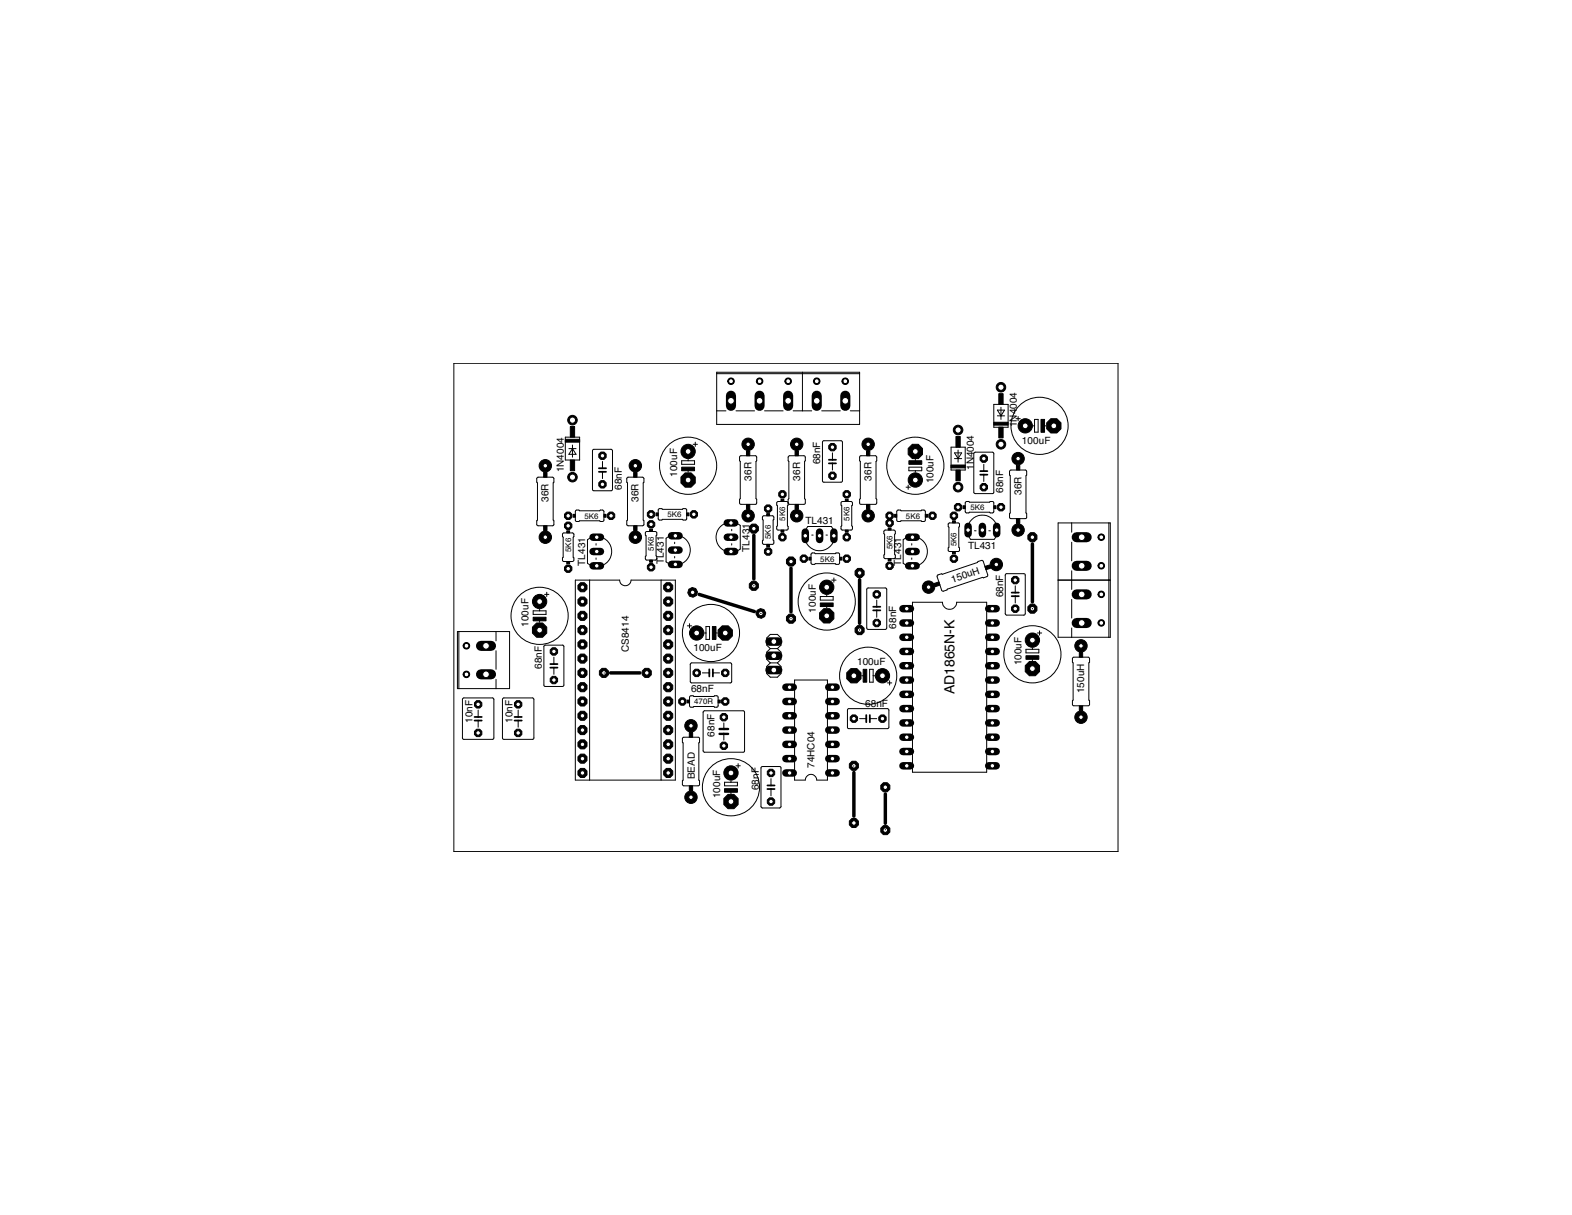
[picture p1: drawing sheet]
<svg xmlns="http://www.w3.org/2000/svg" width="279mm" height="216mm" viewBox="0 0 279 216" stroke-linecap="round" stroke-linejoin="round" font-family="sans-serif">
<defs><g id="words">
<text font-size="2.5" x="169.7" y="123.4" transform="rotate(-90 169.7 123.4)">AD1865N-K</text>
<g font-size="1.8">
<text x="180.7" y="75.9" transform="rotate(-90 180.7 75.9)">1N4004</text>
<text x="100.2" y="83.9" transform="rotate(-90 100.2 83.9)">1N4004</text>
<text x="145.8" y="82.5" transform="rotate(-90 145.8 82.5)">68nF</text>
<text x="173.1" y="83.5" transform="rotate(-90 173.1 83.5)">1N4004</text>
<text x="181.6" y="78.9">100uF</text>
<text x="97.5" y="89.2" transform="rotate(-90 97.5 89.2)">36R</text>
<text x="110.5" y="87.1" transform="rotate(-90 110.5 87.1)">68nF</text>
<text x="113.5" y="89.2" transform="rotate(-90 113.5 89.2)">36R</text>
<text x="120.4" y="84.7" transform="rotate(-90 120.4 84.7)">100uF</text>
<text x="133.6" y="85.4" transform="rotate(-90 133.6 85.4)">36R</text>
<text x="142.2" y="85.4" transform="rotate(-90 142.2 85.4)">36R</text>
<text x="154.9" y="85.4" transform="rotate(-90 154.9 85.4)">36R</text>
<text x="165.9" y="85.9" transform="rotate(-90 165.9 85.9)">100uF</text>
<text x="178.3" y="87.6" transform="rotate(-90 178.3 87.6)">68nF</text>
<text x="181.5" y="87.9" transform="rotate(-90 181.5 87.9)">36R</text>
<text x="143.2" y="93.2">TL431</text>
<text x="104" y="100.5" transform="rotate(-90 104 100.5)">TL431</text>
<text x="118" y="100.2" transform="rotate(-90 118 100.2)">TL431</text>
<text x="133.2" y="98" transform="rotate(-90 133.2 98)">TL431</text>
<text x="160.1" y="100.5" transform="rotate(-90 160.1 100.5)">TL431</text>
<text x="172.1" y="97.5">TL431</text>
<text x="169.3" y="103.5" transform="rotate(-18 169.3 103.5)">150uH</text>
<text x="178.3" y="106.1" transform="rotate(-90 178.3 106.1)">68nF</text>
<text x="94" y="111.4" transform="rotate(-90 94 111.4)">100uF</text>
<text x="145" y="108.8" transform="rotate(-90 145 108.8)">100uF</text>
<text x="159.3" y="111.7" transform="rotate(-90 159.3 111.7)">68nF</text>
<text x="96.3" y="118.8" transform="rotate(-90 96.3 118.8)">68nF</text>
<text x="111.8" y="115.8" transform="rotate(-90 111.8 115.8)">CS8414</text>
<text x="123.3" y="115.7">100uF</text>
<text x="152.3" y="118.1">100uF</text>
<text x="181.5" y="118.2" transform="rotate(-90 181.5 118.2)">100uF</text>
<text x="122.8" y="123">68nF</text>
<text x="153.8" y="125.5">68nF</text>
<text x="192.7" y="123.2" transform="rotate(-90 192.7 123.2)">150uH</text>
<text x="84" y="128.5" transform="rotate(-90 84 128.5)">10nF</text>
<text x="91.1" y="128.5" transform="rotate(-90 91.1 128.5)">10nF</text>
<text x="127" y="130.9" transform="rotate(-90 127 130.9)">68nF</text>
<text x="144.8" y="136.5" transform="rotate(-90 144.8 136.5)">74HC04</text>
<text x="123.5" y="138.5" transform="rotate(-90 123.5 138.5)">BEAD</text>
<text x="128" y="141.8" transform="rotate(-90 128 141.8)">100uF</text>
<text x="134.9" y="140.4" transform="rotate(-90 134.9 140.4)">68nF</text>
</g>
<g font-size="1.4">
<text x="103.9" y="92.2">5K6</text>
<text x="118.6" y="91.9">5K6</text>
<text x="137" y="95.8" transform="rotate(-90 137 95.8)">5K6</text>
<text x="139.6" y="92.5" transform="rotate(-90 139.6 92.5)">5K6</text>
<text x="151" y="92.5" transform="rotate(-90 151 92.5)">5K6</text>
<text x="161" y="92.2">5K6</text>
<text x="172.5" y="90.6">5K6</text>
<text x="101.5" y="98.1" transform="rotate(-90 101.5 98.1)">5K6</text>
<text x="116.2" y="97.9" transform="rotate(-90 116.2 97.9)">5K6</text>
<text x="145.8" y="99.8">5K6</text>
<text x="158.6" y="97.6" transform="rotate(-90 158.6 97.6)">5K6</text>
<text x="170" y="97.1" transform="rotate(-90 170 97.1)">5K6</text>
<text x="123.4" y="125.2">470R</text>
</g>
</g></defs>
<path d="M160.5 108.2h1.3z" fill="#000" stroke="#000" stroke-width="1.3"/>
<circle cx="161.2" cy="108.2" r=".4" fill="#fff" stroke="#000" stroke-width=".18"/>
<path d="M160.5 110.7h1.3z" fill="#000" stroke="#000" stroke-width="1.3"/>
<circle cx="161.2" cy="110.7" r=".4" fill="#fff" stroke="#000" stroke-width=".18"/>
<path d="M160.5 113.2h1.3z" fill="#000" stroke="#000" stroke-width="1.3"/>
<circle cx="161.2" cy="113.2" r=".4" fill="#fff" stroke="#000" stroke-width=".18"/>
<path d="M160.5 115.8h1.3z" fill="#000" stroke="#000" stroke-width="1.3"/>
<circle cx="161.2" cy="115.8" r=".4" fill="#fff" stroke="#000" stroke-width=".18"/>
<path d="M160.5 118.3h1.3z" fill="#000" stroke="#000" stroke-width="1.3"/>
<circle cx="161.2" cy="118.3" r=".4" fill="#fff" stroke="#000" stroke-width=".18"/>
<path d="M160.5 120.8h1.3z" fill="#000" stroke="#000" stroke-width="1.3"/>
<circle cx="161.2" cy="120.8" r=".4" fill="#fff" stroke="#000" stroke-width=".18"/>
<path d="M160.5 123.4h1.3z" fill="#000" stroke="#000" stroke-width="1.3"/>
<circle cx="161.2" cy="123.4" r=".4" fill="#fff" stroke="#000" stroke-width=".18"/>
<path d="M160.5 125.9h1.3z" fill="#000" stroke="#000" stroke-width="1.3"/>
<circle cx="161.2" cy="125.9" r=".4" fill="#fff" stroke="#000" stroke-width=".18"/>
<path d="M160.5 128.5h1.3z" fill="#000" stroke="#000" stroke-width="1.3"/>
<circle cx="161.2" cy="128.5" r=".4" fill="#fff" stroke="#000" stroke-width=".18"/>
<path d="M160.5 131h1.3z" fill="#000" stroke="#000" stroke-width="1.3"/>
<circle cx="161.2" cy="131" r=".4" fill="#fff" stroke="#000" stroke-width=".18"/>
<path d="M160.5 133.5h1.3z" fill="#000" stroke="#000" stroke-width="1.3"/>
<circle cx="161.2" cy="133.5" r=".4" fill="#fff" stroke="#000" stroke-width=".18"/>
<path d="M160.5 136.1h1.3z" fill="#000" stroke="#000" stroke-width="1.3"/>
<circle cx="161.2" cy="136.1" r=".4" fill="#fff" stroke="#000" stroke-width=".18"/>
<path d="M175.7 136.1h1.4z" fill="#000" stroke="#000" stroke-width="1.3"/>
<circle cx="176.4" cy="136.1" r=".4" fill="#fff" stroke="#000" stroke-width=".18"/>
<path d="M175.7 133.5h1.4z" fill="#000" stroke="#000" stroke-width="1.3"/>
<circle cx="176.4" cy="133.5" r=".4" fill="#fff" stroke="#000" stroke-width=".18"/>
<path d="M175.7 131h1.4z" fill="#000" stroke="#000" stroke-width="1.3"/>
<circle cx="176.4" cy="131" r=".4" fill="#fff" stroke="#000" stroke-width=".18"/>
<path d="M175.7 128.5h1.4z" fill="#000" stroke="#000" stroke-width="1.3"/>
<circle cx="176.4" cy="128.5" r=".4" fill="#fff" stroke="#000" stroke-width=".18"/>
<path d="M175.7 125.9h1.4z" fill="#000" stroke="#000" stroke-width="1.3"/>
<circle cx="176.4" cy="125.9" r=".4" fill="#fff" stroke="#000" stroke-width=".18"/>
<path d="M175.7 123.4h1.4z" fill="#000" stroke="#000" stroke-width="1.3"/>
<circle cx="176.4" cy="123.4" r=".4" fill="#fff" stroke="#000" stroke-width=".18"/>
<path d="M175.7 120.8h1.4z" fill="#000" stroke="#000" stroke-width="1.3"/>
<circle cx="176.4" cy="120.8" r=".4" fill="#fff" stroke="#000" stroke-width=".18"/>
<path d="M175.7 118.3h1.4z" fill="#000" stroke="#000" stroke-width="1.3"/>
<circle cx="176.4" cy="118.3" r=".4" fill="#fff" stroke="#000" stroke-width=".18"/>
<path d="M175.7 115.8h1.4z" fill="#000" stroke="#000" stroke-width="1.3"/>
<circle cx="176.4" cy="115.8" r=".4" fill="#fff" stroke="#000" stroke-width=".18"/>
<path d="M175.7 113.2h1.4z" fill="#000" stroke="#000" stroke-width="1.3"/>
<circle cx="176.4" cy="113.2" r=".4" fill="#fff" stroke="#000" stroke-width=".18"/>
<path d="M175.7 110.7h1.4z" fill="#000" stroke="#000" stroke-width="1.3"/>
<circle cx="176.4" cy="110.7" r=".4" fill="#fff" stroke="#000" stroke-width=".18"/>
<path d="M175.7 108.2h1.4z" fill="#000" stroke="#000" stroke-width="1.3"/>
<circle cx="176.4" cy="108.2" r=".4" fill="#fff" stroke="#000" stroke-width=".18"/>
<circle cx="103.5" cy="104.4" r=".87" fill="#000" stroke="#000" stroke-width=".18"/>
<circle cx="103.5" cy="104.4" r=".4" fill="#fff" stroke="#000" stroke-width=".18"/>
<circle cx="103.5" cy="106.9" r=".87" fill="#000" stroke="#000" stroke-width=".18"/>
<circle cx="103.5" cy="106.9" r=".4" fill="#fff" stroke="#000" stroke-width=".18"/>
<circle cx="103.5" cy="114.5" r=".87" fill="#000" stroke="#000" stroke-width=".18"/>
<circle cx="103.5" cy="114.5" r=".4" fill="#fff" stroke="#000" stroke-width=".18"/>
<circle cx="103.5" cy="117" r=".87" fill="#000" stroke="#000" stroke-width=".18"/>
<circle cx="103.5" cy="117" r=".4" fill="#fff" stroke="#000" stroke-width=".18"/>
<circle cx="103.5" cy="109.4" r=".87" fill="#000" stroke="#000" stroke-width=".18"/>
<circle cx="103.5" cy="109.4" r=".4" fill="#fff" stroke="#000" stroke-width=".18"/>
<circle cx="103.5" cy="112" r=".87" fill="#000" stroke="#000" stroke-width=".18"/>
<circle cx="103.5" cy="112" r=".4" fill="#fff" stroke="#000" stroke-width=".18"/>
<circle cx="103.5" cy="119.6" r=".87" fill="#000" stroke="#000" stroke-width=".18"/>
<circle cx="103.5" cy="119.6" r=".4" fill="#fff" stroke="#000" stroke-width=".18"/>
<circle cx="103.5" cy="122.1" r=".87" fill="#000" stroke="#000" stroke-width=".18"/>
<circle cx="103.5" cy="122.1" r=".4" fill="#fff" stroke="#000" stroke-width=".18"/>
<circle cx="103.5" cy="124.7" r=".87" fill="#000" stroke="#000" stroke-width=".18"/>
<circle cx="103.5" cy="124.7" r=".4" fill="#fff" stroke="#000" stroke-width=".18"/>
<circle cx="103.5" cy="127.2" r=".87" fill="#000" stroke="#000" stroke-width=".18"/>
<circle cx="103.5" cy="127.2" r=".4" fill="#fff" stroke="#000" stroke-width=".18"/>
<circle cx="103.5" cy="129.7" r=".87" fill="#000" stroke="#000" stroke-width=".18"/>
<circle cx="103.5" cy="129.7" r=".4" fill="#fff" stroke="#000" stroke-width=".18"/>
<circle cx="103.5" cy="132.3" r=".87" fill="#000" stroke="#000" stroke-width=".18"/>
<circle cx="103.5" cy="132.3" r=".4" fill="#fff" stroke="#000" stroke-width=".18"/>
<circle cx="103.5" cy="134.8" r=".87" fill="#000" stroke="#000" stroke-width=".18"/>
<circle cx="103.5" cy="134.8" r=".4" fill="#fff" stroke="#000" stroke-width=".18"/>
<circle cx="103.5" cy="137.4" r=".87" fill="#000" stroke="#000" stroke-width=".18"/>
<circle cx="103.5" cy="137.4" r=".4" fill="#fff" stroke="#000" stroke-width=".18"/>
<circle cx="118.8" cy="137.4" r=".87" fill="#000" stroke="#000" stroke-width=".18"/>
<circle cx="118.8" cy="137.4" r=".4" fill="#fff" stroke="#000" stroke-width=".18"/>
<circle cx="118.8" cy="134.8" r=".87" fill="#000" stroke="#000" stroke-width=".18"/>
<circle cx="118.8" cy="134.8" r=".4" fill="#fff" stroke="#000" stroke-width=".18"/>
<circle cx="118.8" cy="132.3" r=".87" fill="#000" stroke="#000" stroke-width=".18"/>
<circle cx="118.8" cy="132.3" r=".4" fill="#fff" stroke="#000" stroke-width=".18"/>
<circle cx="118.8" cy="129.7" r=".87" fill="#000" stroke="#000" stroke-width=".18"/>
<circle cx="118.8" cy="129.7" r=".4" fill="#fff" stroke="#000" stroke-width=".18"/>
<circle cx="118.8" cy="127.2" r=".87" fill="#000" stroke="#000" stroke-width=".18"/>
<circle cx="118.8" cy="127.2" r=".4" fill="#fff" stroke="#000" stroke-width=".18"/>
<circle cx="118.8" cy="124.7" r=".87" fill="#000" stroke="#000" stroke-width=".18"/>
<circle cx="118.8" cy="124.7" r=".4" fill="#fff" stroke="#000" stroke-width=".18"/>
<circle cx="118.8" cy="122.1" r=".87" fill="#000" stroke="#000" stroke-width=".18"/>
<circle cx="118.8" cy="122.1" r=".4" fill="#fff" stroke="#000" stroke-width=".18"/>
<circle cx="118.8" cy="119.6" r=".87" fill="#000" stroke="#000" stroke-width=".18"/>
<circle cx="118.8" cy="119.6" r=".4" fill="#fff" stroke="#000" stroke-width=".18"/>
<circle cx="118.8" cy="117" r=".87" fill="#000" stroke="#000" stroke-width=".18"/>
<circle cx="118.8" cy="117" r=".4" fill="#fff" stroke="#000" stroke-width=".18"/>
<circle cx="118.8" cy="114.5" r=".87" fill="#000" stroke="#000" stroke-width=".18"/>
<circle cx="118.8" cy="114.5" r=".4" fill="#fff" stroke="#000" stroke-width=".18"/>
<circle cx="118.8" cy="112" r=".87" fill="#000" stroke="#000" stroke-width=".18"/>
<circle cx="118.8" cy="112" r=".4" fill="#fff" stroke="#000" stroke-width=".18"/>
<circle cx="118.8" cy="109.4" r=".87" fill="#000" stroke="#000" stroke-width=".18"/>
<circle cx="118.8" cy="109.4" r=".4" fill="#fff" stroke="#000" stroke-width=".18"/>
<circle cx="118.8" cy="106.9" r=".87" fill="#000" stroke="#000" stroke-width=".18"/>
<circle cx="118.8" cy="106.9" r=".4" fill="#fff" stroke="#000" stroke-width=".18"/>
<circle cx="118.8" cy="104.4" r=".87" fill="#000" stroke="#000" stroke-width=".18"/>
<circle cx="118.8" cy="104.4" r=".4" fill="#fff" stroke="#000" stroke-width=".18"/>
<path d="M147.3 137.4h1.3z" fill="#000" stroke="#000" stroke-width="1.3"/>
<circle cx="148" cy="137.4" r=".4" fill="#fff" stroke="#000" stroke-width=".18"/>
<path d="M147.3 134.8h1.3z" fill="#000" stroke="#000" stroke-width="1.3"/>
<circle cx="148" cy="134.8" r=".4" fill="#fff" stroke="#000" stroke-width=".18"/>
<path d="M147.3 122.1h1.3z" fill="#000" stroke="#000" stroke-width="1.3"/>
<circle cx="148" cy="122.1" r=".4" fill="#fff" stroke="#000" stroke-width=".18"/>
<path d="M139.7 122.1h1.3z" fill="#000" stroke="#000" stroke-width="1.3"/>
<circle cx="140.3" cy="122.1" r=".4" fill="#fff" stroke="#000" stroke-width=".18"/>
<path d="M147.3 132.3h1.3z" fill="#000" stroke="#000" stroke-width="1.3"/>
<circle cx="148" cy="132.3" r=".4" fill="#fff" stroke="#000" stroke-width=".18"/>
<path d="M147.3 129.7h1.3z" fill="#000" stroke="#000" stroke-width="1.3"/>
<circle cx="148" cy="129.7" r=".4" fill="#fff" stroke="#000" stroke-width=".18"/>
<path d="M147.3 124.7h1.3z" fill="#000" stroke="#000" stroke-width="1.3"/>
<circle cx="148" cy="124.7" r=".4" fill="#fff" stroke="#000" stroke-width=".18"/>
<path d="M147.3 127.2h1.3z" fill="#000" stroke="#000" stroke-width="1.3"/>
<circle cx="148" cy="127.2" r=".4" fill="#fff" stroke="#000" stroke-width=".18"/>
<path d="M139.7 124.7h1.3z" fill="#000" stroke="#000" stroke-width="1.3"/>
<circle cx="140.3" cy="124.7" r=".4" fill="#fff" stroke="#000" stroke-width=".18"/>
<path d="M139.7 127.2h1.3z" fill="#000" stroke="#000" stroke-width="1.3"/>
<circle cx="140.3" cy="127.2" r=".4" fill="#fff" stroke="#000" stroke-width=".18"/>
<path d="M139.7 129.7h1.3z" fill="#000" stroke="#000" stroke-width="1.3"/>
<circle cx="140.3" cy="129.7" r=".4" fill="#fff" stroke="#000" stroke-width=".18"/>
<path d="M139.7 132.3h1.3z" fill="#000" stroke="#000" stroke-width="1.3"/>
<circle cx="140.3" cy="132.3" r=".4" fill="#fff" stroke="#000" stroke-width=".18"/>
<path d="M139.7 134.8h1.3z" fill="#000" stroke="#000" stroke-width="1.3"/>
<circle cx="140.3" cy="134.8" r=".4" fill="#fff" stroke="#000" stroke-width=".18"/>
<path d="M139.7 137.4h1.3z" fill="#000" stroke="#000" stroke-width="1.3"/>
<circle cx="140.3" cy="137.4" r=".4" fill="#fff" stroke="#000" stroke-width=".18"/>
<circle cx="151.8" cy="146.2" r=".87" fill="#000" stroke="#000" stroke-width=".18"/>
<circle cx="151.8" cy="146.2" r=".4" fill="#fff" stroke="#000" stroke-width=".18"/>
<circle cx="151.8" cy="136.1" r=".87" fill="#000" stroke="#000" stroke-width=".18"/>
<circle cx="151.8" cy="136.1" r=".4" fill="#fff" stroke="#000" stroke-width=".18"/>
<circle cx="157.4" cy="139.9" r=".87" fill="#000" stroke="#000" stroke-width=".18"/>
<circle cx="157.4" cy="139.9" r=".4" fill="#fff" stroke="#000" stroke-width=".18"/>
<circle cx="157.4" cy="147.5" r=".87" fill="#000" stroke="#000" stroke-width=".18"/>
<circle cx="157.4" cy="147.5" r=".4" fill="#fff" stroke="#000" stroke-width=".18"/>
<path d="M136.8 114h1.5z" fill="#000" stroke="#000" stroke-width="1.5"/>
<circle cx="137.5" cy="114" r=".51" fill="#fff" stroke="#000" stroke-width=".18"/>
<path d="M136.8 116.5h1.5z" fill="#000" stroke="#000" stroke-width="1.5"/>
<circle cx="137.5" cy="116.5" r=".51" fill="#fff" stroke="#000" stroke-width=".18"/>
<path d="M136.8 119.1h1.5z" fill="#000" stroke="#000" stroke-width="1.5"/>
<circle cx="137.5" cy="119.1" r=".51" fill="#fff" stroke="#000" stroke-width=".18"/>
<circle cx="98.4" cy="115.8" r=".71" fill="#000" stroke="#000" stroke-width=".18"/>
<circle cx="98.4" cy="115.8" r=".4" fill="#fff" stroke="#000" stroke-width=".18"/>
<circle cx="98.4" cy="120.8" r=".71" fill="#000" stroke="#000" stroke-width=".18"/>
<circle cx="98.4" cy="120.8" r=".4" fill="#fff" stroke="#000" stroke-width=".18"/>
<circle cx="95.9" cy="106.9" r="1.27" fill="#000" stroke="#000" stroke-width=".18"/>
<circle cx="95.9" cy="106.9" r=".51" fill="#fff" stroke="#000" stroke-width=".18"/>
<circle cx="95.9" cy="112" r="1.38" fill="#000" stroke="#000" stroke-width=".18"/>
<circle cx="95.9" cy="112" r=".51" fill="#fff" stroke="#000" stroke-width=".18"/>
<circle cx="128.9" cy="124.7" r=".71" fill="#000" stroke="#000" stroke-width=".18"/>
<circle cx="128.9" cy="124.7" r=".4" fill="#fff" stroke="#000" stroke-width=".18"/>
<circle cx="121.3" cy="124.7" r=".71" fill="#000" stroke="#000" stroke-width=".18"/>
<circle cx="121.3" cy="124.7" r=".4" fill="#fff" stroke="#000" stroke-width=".18"/>
<circle cx="128.7" cy="127.4" r=".71" fill="#000" stroke="#000" stroke-width=".18"/>
<circle cx="128.7" cy="127.4" r=".4" fill="#fff" stroke="#000" stroke-width=".18"/>
<circle cx="128.7" cy="132.5" r=".71" fill="#000" stroke="#000" stroke-width=".18"/>
<circle cx="128.7" cy="132.5" r=".4" fill="#fff" stroke="#000" stroke-width=".18"/>
<circle cx="123.8" cy="119.6" r=".71" fill="#000" stroke="#000" stroke-width=".18"/>
<circle cx="123.8" cy="119.6" r=".4" fill="#fff" stroke="#000" stroke-width=".18"/>
<circle cx="128.9" cy="119.6" r=".71" fill="#000" stroke="#000" stroke-width=".18"/>
<circle cx="128.9" cy="119.6" r=".4" fill="#fff" stroke="#000" stroke-width=".18"/>
<circle cx="123.8" cy="112.5" r="1.27" fill="#000" stroke="#000" stroke-width=".18"/>
<circle cx="123.8" cy="112.5" r=".51" fill="#fff" stroke="#000" stroke-width=".18"/>
<circle cx="128.9" cy="112.5" r="1.38" fill="#000" stroke="#000" stroke-width=".18"/>
<circle cx="128.9" cy="112.5" r=".51" fill="#fff" stroke="#000" stroke-width=".18"/>
<circle cx="123.1" cy="105.3" r=".87" fill="#000" stroke="#000" stroke-width=".18"/>
<circle cx="123.1" cy="105.3" r=".4" fill="#fff" stroke="#000" stroke-width=".18"/>
<circle cx="135.2" cy="109" r=".87" fill="#000" stroke="#000" stroke-width=".18"/>
<circle cx="135.2" cy="109" r=".4" fill="#fff" stroke="#000" stroke-width=".18"/>
<circle cx="146.9" cy="104.4" r="1.27" fill="#000" stroke="#000" stroke-width=".18"/>
<circle cx="146.9" cy="104.4" r=".51" fill="#fff" stroke="#000" stroke-width=".18"/>
<circle cx="146.9" cy="109.4" r="1.38" fill="#000" stroke="#000" stroke-width=".18"/>
<circle cx="146.9" cy="109.4" r=".51" fill="#fff" stroke="#000" stroke-width=".18"/>
<circle cx="183.5" cy="113.7" r="1.27" fill="#000" stroke="#000" stroke-width=".18"/>
<circle cx="183.5" cy="113.7" r=".51" fill="#fff" stroke="#000" stroke-width=".18"/>
<circle cx="183.5" cy="118.8" r="1.38" fill="#000" stroke="#000" stroke-width=".18"/>
<circle cx="183.5" cy="118.8" r=".51" fill="#fff" stroke="#000" stroke-width=".18"/>
<circle cx="155.8" cy="110.7" r=".71" fill="#000" stroke="#000" stroke-width=".18"/>
<circle cx="155.8" cy="110.7" r=".4" fill="#fff" stroke="#000" stroke-width=".18"/>
<circle cx="155.8" cy="105.6" r=".71" fill="#000" stroke="#000" stroke-width=".18"/>
<circle cx="155.8" cy="105.6" r=".4" fill="#fff" stroke="#000" stroke-width=".18"/>
<circle cx="180.4" cy="103.1" r=".71" fill="#000" stroke="#000" stroke-width=".18"/>
<circle cx="180.4" cy="103.1" r=".4" fill="#fff" stroke="#000" stroke-width=".18"/>
<circle cx="180.4" cy="108.2" r=".71" fill="#000" stroke="#000" stroke-width=".18"/>
<circle cx="180.4" cy="108.2" r=".4" fill="#fff" stroke="#000" stroke-width=".18"/>
<circle cx="129.9" cy="137.4" r="1.27" fill="#000" stroke="#000" stroke-width=".18"/>
<circle cx="129.9" cy="137.4" r=".51" fill="#fff" stroke="#000" stroke-width=".18"/>
<circle cx="129.9" cy="142.4" r="1.38" fill="#000" stroke="#000" stroke-width=".18"/>
<circle cx="129.9" cy="142.4" r=".51" fill="#fff" stroke="#000" stroke-width=".18"/>
<circle cx="137" cy="137.4" r=".71" fill="#000" stroke="#000" stroke-width=".18"/>
<circle cx="137" cy="137.4" r=".4" fill="#fff" stroke="#000" stroke-width=".18"/>
<circle cx="137" cy="142.4" r=".71" fill="#000" stroke="#000" stroke-width=".18"/>
<circle cx="137" cy="142.4" r=".4" fill="#fff" stroke="#000" stroke-width=".18"/>
<circle cx="156.8" cy="120.1" r="1.27" fill="#000" stroke="#000" stroke-width=".18"/>
<circle cx="156.8" cy="120.1" r=".51" fill="#fff" stroke="#000" stroke-width=".18"/>
<circle cx="151.8" cy="120.1" r="1.38" fill="#000" stroke="#000" stroke-width=".18"/>
<circle cx="151.8" cy="120.1" r=".51" fill="#fff" stroke="#000" stroke-width=".18"/>
<circle cx="156.8" cy="127.7" r=".71" fill="#000" stroke="#000" stroke-width=".18"/>
<circle cx="156.8" cy="127.7" r=".4" fill="#fff" stroke="#000" stroke-width=".18"/>
<circle cx="151.8" cy="127.7" r=".71" fill="#000" stroke="#000" stroke-width=".18"/>
<circle cx="151.8" cy="127.7" r=".4" fill="#fff" stroke="#000" stroke-width=".18"/>
<path d="M191.4 95.5h1.7z" fill="#000" stroke="#000" stroke-width="1.8"/>
<circle cx="192.3" cy="95.5" r=".59" fill="#fff" stroke="#000" stroke-width=".18"/>
<path d="M191.4 100.5h1.7z" fill="#000" stroke="#000" stroke-width="1.8"/>
<circle cx="192.3" cy="100.5" r=".59" fill="#fff" stroke="#000" stroke-width=".18"/>
<path d="M191.4 105.6h1.7z" fill="#000" stroke="#000" stroke-width="1.8"/>
<circle cx="192.3" cy="105.6" r=".59" fill="#fff" stroke="#000" stroke-width=".18"/>
<path d="M191.4 110.7h1.7z" fill="#000" stroke="#000" stroke-width="1.8"/>
<circle cx="192.3" cy="110.7" r=".59" fill="#fff" stroke="#000" stroke-width=".18"/>
<circle cx="177.1" cy="100.3" r="1.1" fill="#000" stroke="#000" stroke-width=".18"/>
<circle cx="177.1" cy="100.3" r=".4" fill="#fff" stroke="#000" stroke-width=".18"/>
<circle cx="165" cy="104.3" r="1.1" fill="#000" stroke="#000" stroke-width=".18"/>
<circle cx="165" cy="104.3" r=".4" fill="#fff" stroke="#000" stroke-width=".18"/>
<circle cx="192.1" cy="114.8" r="1.1" fill="#000" stroke="#000" stroke-width=".18"/>
<circle cx="192.1" cy="114.8" r=".4" fill="#fff" stroke="#000" stroke-width=".18"/>
<circle cx="192.1" cy="127.4" r="1.1" fill="#000" stroke="#000" stroke-width=".18"/>
<circle cx="192.1" cy="127.4" r=".4" fill="#fff" stroke="#000" stroke-width=".18"/>
<circle cx="85" cy="125.2" r=".71" fill="#000" stroke="#000" stroke-width=".18"/>
<circle cx="85" cy="125.2" r=".4" fill="#fff" stroke="#000" stroke-width=".18"/>
<circle cx="85" cy="130.2" r=".71" fill="#000" stroke="#000" stroke-width=".18"/>
<circle cx="85" cy="130.2" r=".4" fill="#fff" stroke="#000" stroke-width=".18"/>
<circle cx="92.1" cy="125.2" r=".71" fill="#000" stroke="#000" stroke-width=".18"/>
<circle cx="92.1" cy="125.2" r=".4" fill="#fff" stroke="#000" stroke-width=".18"/>
<circle cx="92.1" cy="130.2" r=".71" fill="#000" stroke="#000" stroke-width=".18"/>
<circle cx="92.1" cy="130.2" r=".4" fill="#fff" stroke="#000" stroke-width=".18"/>
<path d="M85.5 119.8h1.8z" fill="#000" stroke="#000" stroke-width="1.8"/>
<circle cx="86.4" cy="119.8" r=".59" fill="#fff" stroke="#000" stroke-width=".18"/>
<path d="M85.5 114.8h1.8z" fill="#000" stroke="#000" stroke-width="1.8"/>
<circle cx="86.4" cy="114.8" r=".59" fill="#fff" stroke="#000" stroke-width=".18"/>
<circle cx="122.8" cy="141.7" r="1.1" fill="#000" stroke="#000" stroke-width=".18"/>
<circle cx="122.8" cy="141.7" r=".4" fill="#fff" stroke="#000" stroke-width=".18"/>
<circle cx="122.8" cy="129" r="1.1" fill="#000" stroke="#000" stroke-width=".18"/>
<circle cx="122.8" cy="129" r=".4" fill="#fff" stroke="#000" stroke-width=".18"/>
<circle cx="140.6" cy="99.8" r=".87" fill="#000" stroke="#000" stroke-width=".18"/>
<circle cx="140.6" cy="99.8" r=".4" fill="#fff" stroke="#000" stroke-width=".18"/>
<circle cx="140.6" cy="109.9" r=".87" fill="#000" stroke="#000" stroke-width=".18"/>
<circle cx="140.6" cy="109.9" r=".4" fill="#fff" stroke="#000" stroke-width=".18"/>
<circle cx="134" cy="93.9" r=".87" fill="#000" stroke="#000" stroke-width=".18"/>
<circle cx="134" cy="93.9" r=".4" fill="#fff" stroke="#000" stroke-width=".18"/>
<circle cx="134" cy="104.1" r=".87" fill="#000" stroke="#000" stroke-width=".18"/>
<circle cx="134" cy="104.1" r=".4" fill="#fff" stroke="#000" stroke-width=".18"/>
<circle cx="152.8" cy="101.8" r=".87" fill="#000" stroke="#000" stroke-width=".18"/>
<circle cx="152.8" cy="101.8" r=".4" fill="#fff" stroke="#000" stroke-width=".18"/>
<circle cx="152.8" cy="112" r=".87" fill="#000" stroke="#000" stroke-width=".18"/>
<circle cx="152.8" cy="112" r=".4" fill="#fff" stroke="#000" stroke-width=".18"/>
<circle cx="183.5" cy="95.5" r=".87" fill="#000" stroke="#000" stroke-width=".18"/>
<circle cx="183.5" cy="95.5" r=".4" fill="#fff" stroke="#000" stroke-width=".18"/>
<circle cx="183.5" cy="108.2" r=".87" fill="#000" stroke="#000" stroke-width=".18"/>
<circle cx="183.5" cy="108.2" r=".4" fill="#fff" stroke="#000" stroke-width=".18"/>
<circle cx="181" cy="81.5" r="1.1" fill="#000" stroke="#000" stroke-width=".18"/>
<circle cx="181" cy="81.5" r=".4" fill="#fff" stroke="#000" stroke-width=".18"/>
<circle cx="181" cy="94.2" r="1.1" fill="#000" stroke="#000" stroke-width=".18"/>
<circle cx="181" cy="94.2" r=".4" fill="#fff" stroke="#000" stroke-width=".18"/>
<circle cx="154.3" cy="79" r="1.1" fill="#000" stroke="#000" stroke-width=".18"/>
<circle cx="154.3" cy="79" r=".4" fill="#fff" stroke="#000" stroke-width=".18"/>
<circle cx="154.3" cy="91.7" r="1.1" fill="#000" stroke="#000" stroke-width=".18"/>
<circle cx="154.3" cy="91.7" r=".4" fill="#fff" stroke="#000" stroke-width=".18"/>
<circle cx="141.6" cy="79" r="1.1" fill="#000" stroke="#000" stroke-width=".18"/>
<circle cx="141.6" cy="79" r=".4" fill="#fff" stroke="#000" stroke-width=".18"/>
<circle cx="141.6" cy="91.7" r="1.1" fill="#000" stroke="#000" stroke-width=".18"/>
<circle cx="141.6" cy="91.7" r=".4" fill="#fff" stroke="#000" stroke-width=".18"/>
<circle cx="133" cy="79" r="1.1" fill="#000" stroke="#000" stroke-width=".18"/>
<circle cx="133" cy="79" r=".4" fill="#fff" stroke="#000" stroke-width=".18"/>
<circle cx="133" cy="91.7" r="1.1" fill="#000" stroke="#000" stroke-width=".18"/>
<circle cx="133" cy="91.7" r=".4" fill="#fff" stroke="#000" stroke-width=".18"/>
<circle cx="112.9" cy="82.8" r="1.1" fill="#000" stroke="#000" stroke-width=".18"/>
<circle cx="112.9" cy="82.8" r=".4" fill="#fff" stroke="#000" stroke-width=".18"/>
<circle cx="112.9" cy="95.5" r="1.1" fill="#000" stroke="#000" stroke-width=".18"/>
<circle cx="112.9" cy="95.5" r=".4" fill="#fff" stroke="#000" stroke-width=".18"/>
<circle cx="96.9" cy="82.8" r="1.1" fill="#000" stroke="#000" stroke-width=".18"/>
<circle cx="96.9" cy="82.8" r=".4" fill="#fff" stroke="#000" stroke-width=".18"/>
<circle cx="96.9" cy="95.5" r="1.1" fill="#000" stroke="#000" stroke-width=".18"/>
<circle cx="96.9" cy="95.5" r=".4" fill="#fff" stroke="#000" stroke-width=".18"/>
<path d="M105.4 95.5h1.3z" fill="#000" stroke="#000" stroke-width="1.3"/>
<circle cx="106.1" cy="95.5" r=".4" fill="#fff" stroke="#000" stroke-width=".18"/>
<path d="M105.4 100.5h1.3z" fill="#000" stroke="#000" stroke-width="1.3"/>
<circle cx="106.1" cy="100.5" r=".4" fill="#fff" stroke="#000" stroke-width=".18"/>
<path d="M105.4 98h1.3z" fill="#000" stroke="#000" stroke-width="1.3"/>
<circle cx="106.1" cy="98" r=".4" fill="#fff" stroke="#000" stroke-width=".18"/>
<circle cx="101" cy="93.4" r=".71" fill="#000" stroke="#000" stroke-width=".18"/>
<circle cx="101" cy="93.4" r=".4" fill="#fff" stroke="#000" stroke-width=".18"/>
<circle cx="101" cy="101" r=".71" fill="#000" stroke="#000" stroke-width=".18"/>
<circle cx="101" cy="101" r=".4" fill="#fff" stroke="#000" stroke-width=".18"/>
<circle cx="108.6" cy="91.7" r=".71" fill="#000" stroke="#000" stroke-width=".18"/>
<circle cx="108.6" cy="91.7" r=".4" fill="#fff" stroke="#000" stroke-width=".18"/>
<circle cx="101" cy="91.7" r=".71" fill="#000" stroke="#000" stroke-width=".18"/>
<circle cx="101" cy="91.7" r=".4" fill="#fff" stroke="#000" stroke-width=".18"/>
<path d="M119.4 95.2h1.3z" fill="#000" stroke="#000" stroke-width="1.3"/>
<circle cx="120" cy="95.2" r=".4" fill="#fff" stroke="#000" stroke-width=".18"/>
<path d="M119.4 100.3h1.3z" fill="#000" stroke="#000" stroke-width="1.3"/>
<circle cx="120" cy="100.3" r=".4" fill="#fff" stroke="#000" stroke-width=".18"/>
<path d="M119.4 97.7h1.3z" fill="#000" stroke="#000" stroke-width="1.3"/>
<circle cx="120" cy="97.7" r=".4" fill="#fff" stroke="#000" stroke-width=".18"/>
<circle cx="115.7" cy="93.2" r=".71" fill="#000" stroke="#000" stroke-width=".18"/>
<circle cx="115.7" cy="93.2" r=".4" fill="#fff" stroke="#000" stroke-width=".18"/>
<circle cx="115.7" cy="100.8" r=".71" fill="#000" stroke="#000" stroke-width=".18"/>
<circle cx="115.7" cy="100.8" r=".4" fill="#fff" stroke="#000" stroke-width=".18"/>
<circle cx="123.3" cy="91.4" r=".71" fill="#000" stroke="#000" stroke-width=".18"/>
<circle cx="123.3" cy="91.4" r=".4" fill="#fff" stroke="#000" stroke-width=".18"/>
<circle cx="115.7" cy="91.4" r=".71" fill="#000" stroke="#000" stroke-width=".18"/>
<circle cx="115.7" cy="91.4" r=".4" fill="#fff" stroke="#000" stroke-width=".18"/>
<path d="M129.3 98h1.3z" fill="#000" stroke="#000" stroke-width="1.3"/>
<circle cx="129.9" cy="98" r=".4" fill="#fff" stroke="#000" stroke-width=".18"/>
<path d="M129.3 92.9h1.3z" fill="#000" stroke="#000" stroke-width="1.3"/>
<circle cx="129.9" cy="92.9" r=".4" fill="#fff" stroke="#000" stroke-width=".18"/>
<path d="M129.3 95.5h1.3z" fill="#000" stroke="#000" stroke-width="1.3"/>
<circle cx="129.9" cy="95.5" r=".4" fill="#fff" stroke="#000" stroke-width=".18"/>
<circle cx="136.5" cy="98" r=".71" fill="#000" stroke="#000" stroke-width=".18"/>
<circle cx="136.5" cy="98" r=".4" fill="#fff" stroke="#000" stroke-width=".18"/>
<circle cx="136.5" cy="90.4" r=".71" fill="#000" stroke="#000" stroke-width=".18"/>
<circle cx="136.5" cy="90.4" r=".4" fill="#fff" stroke="#000" stroke-width=".18"/>
<circle cx="139.1" cy="87.8" r=".71" fill="#000" stroke="#000" stroke-width=".18"/>
<circle cx="139.1" cy="87.8" r=".4" fill="#fff" stroke="#000" stroke-width=".18"/>
<circle cx="139.1" cy="95.5" r=".71" fill="#000" stroke="#000" stroke-width=".18"/>
<circle cx="139.1" cy="95.5" r=".4" fill="#fff" stroke="#000" stroke-width=".18"/>
<path d="M148.2 94.6v1.3z" fill="#000" stroke="#000" stroke-width="1.3"/>
<circle cx="148.2" cy="95.2" r=".4" fill="#fff" stroke="#000" stroke-width=".18"/>
<path d="M143.1 94.6v1.3z" fill="#000" stroke="#000" stroke-width="1.3"/>
<circle cx="143.1" cy="95.2" r=".4" fill="#fff" stroke="#000" stroke-width=".18"/>
<path d="M145.7 94.6v1.3z" fill="#000" stroke="#000" stroke-width="1.3"/>
<circle cx="145.7" cy="95.2" r=".4" fill="#fff" stroke="#000" stroke-width=".18"/>
<circle cx="150.5" cy="99.3" r=".71" fill="#000" stroke="#000" stroke-width=".18"/>
<circle cx="150.5" cy="99.3" r=".4" fill="#fff" stroke="#000" stroke-width=".18"/>
<circle cx="142.9" cy="99.3" r=".71" fill="#000" stroke="#000" stroke-width=".18"/>
<circle cx="142.9" cy="99.3" r=".4" fill="#fff" stroke="#000" stroke-width=".18"/>
<circle cx="150.5" cy="87.8" r=".71" fill="#000" stroke="#000" stroke-width=".18"/>
<circle cx="150.5" cy="87.8" r=".4" fill="#fff" stroke="#000" stroke-width=".18"/>
<circle cx="150.5" cy="95.5" r=".71" fill="#000" stroke="#000" stroke-width=".18"/>
<circle cx="150.5" cy="95.5" r=".4" fill="#fff" stroke="#000" stroke-width=".18"/>
<circle cx="158.1" cy="92.9" r=".71" fill="#000" stroke="#000" stroke-width=".18"/>
<circle cx="158.1" cy="92.9" r=".4" fill="#fff" stroke="#000" stroke-width=".18"/>
<circle cx="158.1" cy="100.5" r=".71" fill="#000" stroke="#000" stroke-width=".18"/>
<circle cx="158.1" cy="100.5" r=".4" fill="#fff" stroke="#000" stroke-width=".18"/>
<circle cx="165.7" cy="91.7" r=".71" fill="#000" stroke="#000" stroke-width=".18"/>
<circle cx="165.7" cy="91.7" r=".4" fill="#fff" stroke="#000" stroke-width=".18"/>
<circle cx="158.1" cy="91.7" r=".71" fill="#000" stroke="#000" stroke-width=".18"/>
<circle cx="158.1" cy="91.7" r=".4" fill="#fff" stroke="#000" stroke-width=".18"/>
<path d="M172.1 93.5v1.3z" fill="#000" stroke="#000" stroke-width="1.3"/>
<circle cx="172.1" cy="94.2" r=".4" fill="#fff" stroke="#000" stroke-width=".18"/>
<path d="M177.1 93.5v1.3z" fill="#000" stroke="#000" stroke-width="1.3"/>
<circle cx="177.1" cy="94.2" r=".4" fill="#fff" stroke="#000" stroke-width=".18"/>
<path d="M174.6 93.5v1.3z" fill="#000" stroke="#000" stroke-width="1.3"/>
<circle cx="174.6" cy="94.2" r=".4" fill="#fff" stroke="#000" stroke-width=".18"/>
<circle cx="170.3" cy="90.1" r=".71" fill="#000" stroke="#000" stroke-width=".18"/>
<circle cx="170.3" cy="90.1" r=".4" fill="#fff" stroke="#000" stroke-width=".18"/>
<circle cx="177.9" cy="90.1" r=".71" fill="#000" stroke="#000" stroke-width=".18"/>
<circle cx="177.9" cy="90.1" r=".4" fill="#fff" stroke="#000" stroke-width=".18"/>
<circle cx="169.5" cy="99.3" r=".71" fill="#000" stroke="#000" stroke-width=".18"/>
<circle cx="169.5" cy="99.3" r=".4" fill="#fff" stroke="#000" stroke-width=".18"/>
<circle cx="169.5" cy="91.7" r=".71" fill="#000" stroke="#000" stroke-width=".18"/>
<circle cx="169.5" cy="91.7" r=".4" fill="#fff" stroke="#000" stroke-width=".18"/>
<circle cx="122.3" cy="80.2" r="1.27" fill="#000" stroke="#000" stroke-width=".18"/>
<circle cx="122.3" cy="80.2" r=".51" fill="#fff" stroke="#000" stroke-width=".18"/>
<circle cx="122.3" cy="85.3" r="1.38" fill="#000" stroke="#000" stroke-width=".18"/>
<circle cx="122.3" cy="85.3" r=".51" fill="#fff" stroke="#000" stroke-width=".18"/>
<circle cx="162.7" cy="85.3" r="1.27" fill="#000" stroke="#000" stroke-width=".18"/>
<circle cx="162.7" cy="85.3" r=".51" fill="#fff" stroke="#000" stroke-width=".18"/>
<circle cx="162.7" cy="80.2" r="1.38" fill="#000" stroke="#000" stroke-width=".18"/>
<circle cx="162.7" cy="80.2" r=".51" fill="#fff" stroke="#000" stroke-width=".18"/>
<circle cx="182.2" cy="75.7" r="1.27" fill="#000" stroke="#000" stroke-width=".18"/>
<circle cx="182.2" cy="75.7" r=".51" fill="#fff" stroke="#000" stroke-width=".18"/>
<circle cx="187.3" cy="75.7" r="1.38" fill="#000" stroke="#000" stroke-width=".18"/>
<circle cx="187.3" cy="75.7" r=".51" fill="#fff" stroke="#000" stroke-width=".18"/>
<circle cx="107.1" cy="86.1" r=".71" fill="#000" stroke="#000" stroke-width=".18"/>
<circle cx="107.1" cy="86.1" r=".4" fill="#fff" stroke="#000" stroke-width=".18"/>
<circle cx="107.1" cy="81" r=".71" fill="#000" stroke="#000" stroke-width=".18"/>
<circle cx="107.1" cy="81" r=".4" fill="#fff" stroke="#000" stroke-width=".18"/>
<circle cx="148" cy="79.5" r=".71" fill="#000" stroke="#000" stroke-width=".18"/>
<circle cx="148" cy="79.5" r=".4" fill="#fff" stroke="#000" stroke-width=".18"/>
<circle cx="148" cy="84.5" r=".71" fill="#000" stroke="#000" stroke-width=".18"/>
<circle cx="148" cy="84.5" r=".4" fill="#fff" stroke="#000" stroke-width=".18"/>
<circle cx="174.9" cy="86.6" r=".71" fill="#000" stroke="#000" stroke-width=".18"/>
<circle cx="174.9" cy="86.6" r=".4" fill="#fff" stroke="#000" stroke-width=".18"/>
<circle cx="174.9" cy="81.5" r=".71" fill="#000" stroke="#000" stroke-width=".18"/>
<circle cx="174.9" cy="81.5" r=".4" fill="#fff" stroke="#000" stroke-width=".18"/>
<circle cx="115" cy="119.6" r=".87" fill="#000" stroke="#000" stroke-width=".18"/>
<circle cx="115" cy="119.6" r=".4" fill="#fff" stroke="#000" stroke-width=".18"/>
<circle cx="107.3" cy="119.6" r=".87" fill="#000" stroke="#000" stroke-width=".18"/>
<circle cx="107.3" cy="119.6" r=".4" fill="#fff" stroke="#000" stroke-width=".18"/>
<path d="M161.5 95.5h1.3z" fill="#000" stroke="#000" stroke-width="1.3"/>
<circle cx="162.2" cy="95.5" r=".4" fill="#fff" stroke="#000" stroke-width=".18"/>
<path d="M161.5 100.5h1.3z" fill="#000" stroke="#000" stroke-width="1.3"/>
<circle cx="162.2" cy="100.5" r=".4" fill="#fff" stroke="#000" stroke-width=".18"/>
<path d="M161.5 98h1.3z" fill="#000" stroke="#000" stroke-width="1.3"/>
<circle cx="162.2" cy="98" r=".4" fill="#fff" stroke="#000" stroke-width=".18"/>
<circle cx="177.9" cy="68.8" r=".85" fill="#000" stroke="#000" stroke-width=".18"/>
<circle cx="177.9" cy="68.8" r=".55" fill="#fff" stroke="#000" stroke-width=".18"/>
<circle cx="177.9" cy="79" r=".85" fill="#000" stroke="#000" stroke-width=".18"/>
<circle cx="177.9" cy="79" r=".55" fill="#fff" stroke="#000" stroke-width=".18"/>
<circle cx="170.3" cy="76.4" r=".85" fill="#000" stroke="#000" stroke-width=".18"/>
<circle cx="170.3" cy="76.4" r=".55" fill="#fff" stroke="#000" stroke-width=".18"/>
<circle cx="170.3" cy="86.6" r=".85" fill="#000" stroke="#000" stroke-width=".18"/>
<circle cx="170.3" cy="86.6" r=".55" fill="#fff" stroke="#000" stroke-width=".18"/>
<circle cx="101.7" cy="84.8" r=".85" fill="#000" stroke="#000" stroke-width=".18"/>
<circle cx="101.7" cy="84.8" r=".55" fill="#fff" stroke="#000" stroke-width=".18"/>
<circle cx="101.7" cy="74.7" r=".85" fill="#000" stroke="#000" stroke-width=".18"/>
<circle cx="101.7" cy="74.7" r=".55" fill="#fff" stroke="#000" stroke-width=".18"/>
<path d="M129.9 70.3v1.8z" fill="#000" stroke="#000" stroke-width="1.8"/>
<circle cx="129.9" cy="71.2" r=".59" fill="#fff" stroke="#000" stroke-width=".18"/>
<path d="M135 70.3v1.8z" fill="#000" stroke="#000" stroke-width="1.8"/>
<circle cx="135" cy="71.2" r=".59" fill="#fff" stroke="#000" stroke-width=".18"/>
<path d="M140.1 70.3v1.8z" fill="#000" stroke="#000" stroke-width="1.8"/>
<circle cx="140.1" cy="71.2" r=".59" fill="#fff" stroke="#000" stroke-width=".18"/>
<path d="M145.2 70.3v1.8z" fill="#000" stroke="#000" stroke-width="1.8"/>
<circle cx="145.2" cy="71.2" r=".59" fill="#fff" stroke="#000" stroke-width=".18"/>
<path d="M150.2 70.3v1.8z" fill="#000" stroke="#000" stroke-width="1.8"/>
<circle cx="150.2" cy="71.2" r=".59" fill="#fff" stroke="#000" stroke-width=".18"/>
<g fill="#000" stroke="#000" stroke-width=".18">
<path d="M80.7 64.6v86.7zM101.7 79.1v.6zM101.7 79.7v1.5zM101.7 79.7l.7 1zM101.1 79.7h.6zM101.7 79.7h.7zM103 77.7v4zM100.5 77.7h2.5zM105.6 79.8h3zM123.6 78.6v.7zM123.2 79h.8zM127.4 75.4h25.4z"/>
<path d="M127.4 73v2.4zM127.4 73h1.6zM127.4 66.4v6.6zM127.4 66.4h25.4zM127.4 66.1v.3zM130.8 73h3.3zM135.9 73h3.3zM141 73h1.6zM142.6 66.1v6.9zM127.4 66.1h15.2zM142.6 73h1.7zM146 73h3.4z"/>
<path d="M146.2 78.6v6.8zM146.4 78.3h3.1zM151.1 73h1.7zM152.8 66.1v.3zM142.6 66.1h10.2zM152.8 66.4v6.6zM152.8 73v2.4zM171.6 79.5v4zM169 79.5h2.6zM176.6 71.9v4zM176.6 75.9h2.6zM177.3 72.9h1.2z"/>
<path d="M177.3 73.9h.6zM177.9 73.9v.6zM177.9 72.4v1.5zM177.3 72.9l.6 1zM177.9 73.9h.6zM178.5 72.9l-.6 1zM179.2 71.9v4zM176.6 71.9h2.6zM181 74v.8zM180.6 74.4h.7zM183.6 75.7h.3zM183.9 75.7v1.1z"/>
<path d="M183.9 76.8h.6zM183.9 74.5v1.2zM184.5 74.5v2.3zM183.9 74.5h.6zM185.4 75.7h.5zM80.7 64.6h118zM95.4 85v.7zM95.4 92.5v.7zM95.4 85.7l.1 .1zM95.5 92.4l-.1 .1zM95.5 85.8v6.6zM95.7 84.8h2.5z"/>
<path d="M95.7 93.4h2.5zM98.3 85.8l.1-.1zM98.3 92.4l.1 .1zM98.3 85.8v6.6zM98.4 85v.7zM98.4 92.5v.7zM100 95v.3zM100 99.1v.4zM100 95.3l.1 .2zM100.1 99l-.1 .1zM100.1 95.5v3.5zM100.2 94.7h1.5z"/>
<path d="M100.2 99.8h1.5zM100.5 77.7v4zM100.5 81.7h2.5zM101.7 79.7l-.6 1zM101.9 95.5l.1-.2zM101.9 99l.1 .1zM101.9 95.5v3.5zM102 95v.3zM102 99.1v.4zM102.3 90.9v1.5zM101.1 80.7h1.3zM102.5 92.7h.4z"/>
<path d="M102.5 90.6h.4zM103 92.5l-.1 .2zM103 92.5h3.6zM102.9 90.6l.1 .2zM103 90.8h3.6zM104.4 95.9v4.2zM105.3 80.1v6.9zM105.6 87.2h3zM105.9 96.6v.3zM105.9 99.1v.3zM106.6 92.5l.1 .2zM106.6 90.8l.1-.2z"/>
<path d="M106.7 92.7h.4zM106.7 90.6h.4zM107.1 83.8v1.2zM107.1 82v1.2zM107.3 90.9v1.5zM108.9 80.1v6.9zM111.4 85v.7zM111.4 92.5v.7zM111.4 85.7l.1 .1zM111.5 92.4l-.1 .1zM111.5 85.8v6.6zM111.7 84.8h2.5z"/>
<path d="M111.7 93.4h2.5zM114.3 85.8l.1-.1zM114.3 92.4l.1 .1zM114.3 85.8v6.6zM114.4 85v.7zM114.4 92.5v.7zM114.7 94.7v.4zM114.7 98.9v.4zM114.7 95.1l.1 .1zM114.8 98.8l-.1 .1zM114.8 95.2v3.6zM115 94.4h1.5z"/>
<path d="M115 99.5h1.5zM116.6 95.2l.1-.1zM116.6 98.8l.1 .1zM116.6 95.2v3.6zM116.7 94.7v.4zM116.7 98.9v.4zM117 90.6v1.6zM117.2 92.4h.4zM117.2 90.4h.4zM117.8 92.3l-.2 .1zM117.8 92.3h3.5zM117.6 90.4l.2 .1z"/>
<path d="M117.8 90.5h3.5zM118.4 95.7v4.1zM119.9 96.4v.2zM119.9 98.9v.2zM121.2 81.9v.6zM121.2 82.5h2.2zM121.3 92.3l.1 .1zM121.3 90.5l.1-.1zM121.4 92.4h.4zM121.4 90.4h.4zM122 90.6v1.6zM122.3 81.6v.3z"/>
<path d="M121.2 81.9h1.1zM122.3 83.4v.5zM123.4 81.9v.6zM122.3 81.9h1.1zM130 96.6v.3zM130 94.1v.2zM131.4 81.2v.7zM131.4 88.7v.7zM131.4 81.9l.2 .1zM131.6 88.6l-.2 .1zM131.6 82v6.6zM131.6 93.4v4.2z"/>
<path d="M131.7 81h2.5zM131.7 89.6h2.5zM134.4 82l.1-.1zM134.4 88.6l.1 .1zM134.4 82v6.6zM134.5 81.2v.7zM134.5 88.7v.7zM135.5 96.1v.4zM135.5 91.9v.4zM135.6 96l-.1 .1zM135.5 92.3l.1 .1zM135.6 92.4v3.6z"/>
<path d="M135.8 96.7h1.5zM135.8 91.7h1.5zM137.4 96l.1 .1zM137.4 92.4l.1-.1zM137.4 92.4v3.6zM137.5 96.1v.4zM137.5 91.9v.4zM138 89.4v.3zM138 93.6v.3zM138 89.7l.2 .2zM138.2 93.4l-.2 .2zM138.2 89.9v3.5z"/>
<path d="M138.3 89.1h1.5zM138.3 94.2h1.5zM140 89.9l.1-.2zM140 93.4l.1 .2zM140 89.9v3.5zM140.1 81.2v.7zM140.1 88.7v.7zM140.1 89.4v.3zM140.1 93.6v.3zM140.1 81.9l.1 .1zM140.2 88.6l-.1 .1zM140.2 82v6.6z"/>
<path d="M140.3 81h2.6zM140.3 89.6h2.6zM143.1 81.9l-.1 .1zM143 88.6l.1 .1zM143 82v6.6zM143.1 81.2v.7zM143.1 88.7v.7zM144.1 98.5v1.5zM144.3 95.1h.2zM144.4 98.3h.4zM144.8 98.3l.1 .1zM144.9 98.4h3.6z"/>
<path d="M146.4 85.7h3.1zM146.8 95.1h.3zM143.6 93.6h4.2zM148 80.5v1.2zM148 82.3v1.2zM148.5 98.4l.1-.1zM148.6 98.3h.4zM149.2 98.5v1.5zM149.5 89.4v.3zM149.5 93.6v.3zM149.5 89.7l.1 .2zM149.6 93.4l-.1 .2z"/>
<path d="M149.6 89.9v3.5zM149.7 89.1h1.6zM149.7 94.2h1.6zM149.7 78.6v6.8zM151.4 89.9l.1-.2zM151.4 93.4l.1 .2zM151.4 89.9v3.5zM151.5 89.4v.3zM151.5 93.6v.3zM152.8 81.2v.7zM152.8 88.7v.7zM152.8 81.9l.1 .1z"/>
<path d="M152.9 88.6l-.1 .1zM152.9 82v6.6zM153 81h2.6zM153 89.6h2.6zM155.8 81.9l-.1 .1zM155.7 88.6l.1 .1zM155.7 82v6.6zM155.8 81.2v.7zM155.8 88.7v.7zM157.1 94.4v.4zM157.1 98.6v.4zM157.1 94.8l.1 .2z"/>
<path d="M157.2 98.5l-.1 .1zM157.2 95v3.5zM157.4 94.2h1.5zM157.4 99.3h1.5zM159 95l.1-.2zM159 98.5l.1 .1zM159 95v3.5zM159.1 94.4v.4zM159.1 98.6v.4zM159.4 90.9v1.5zM159.6 92.7h.4zM159.6 90.6h.4z"/>
<path d="M160.1 92.5l-.1 .2zM160.1 92.5h3.6zM160 90.6l.1 .2zM160.1 90.8h3.6zM160.5 95.9v4.2zM161 86.6h.8zM161.4 86.2v.8zM161.5 83v.7zM161.5 83.7h1.2zM162.1 96.6v.3zM162.1 99.1v.3zM162.7 83.7v.2z"/>
<path d="M162.7 83.7h1.1zM162.7 81.6v.5zM163.7 92.5l.1 .2zM163.7 90.8l.1-.2zM163.8 83v.7zM161.5 83h2.3zM163.8 92.7h.4zM163.8 90.6h.4zM164.5 90.9v1.5zM168.5 97.4v.3zM168.5 93.2v.4zM168.7 97.2l-.2 .2z"/>
<path d="M168.5 93.6l.2 .1zM168.7 93.7v3.5zM169 79.5v4zM169 83.5h2.6zM169.7 80.5h1.2zM169.7 81.5h.6zM168.8 98h1.5zM168.8 92.9h1.5zM170.3 81.5v.6zM170.3 80v1.5zM169.7 80.5l.6 1zM170.3 81.5h.6z"/>
<path d="M170.4 97.2l.1 .2zM170.4 93.7l.1-.1zM170.4 93.7v3.5zM170.5 97.4v.3zM170.5 93.2v.4zM170.9 80.5l-.6 1zM171.6 89.4v1.5zM171.8 89.1h.4zM171.8 91.1h.4zM172.2 89.1l.1 .1zM172.3 91l-.1 .1zM172.5 95.8h4.2z"/>
<path d="M173.1 80.6v6.9zM173.3 87.7h3.1zM173.2 94.3h.3zM173.8 99.8l-.1 .1zM173.8 99.8l.6-.2zM174.8 99.7l.8 2.5zM174.9 84.3v1.3zM174.9 82.5v1.2zM175.9 89.2l.1-.1zM172.3 89.2h3.6zM175.9 91l.1 .1zM172.3 91h3.6z"/>
<path d="M175.7 94.3h.3zM176 89.1h.4zM176 91.1h.4zM173.3 80.3h3.1zM176.6 89.4v1.5zM176.6 80.6v6.9zM179.4 83.8v.6zM179.4 91.3v.6zM179.4 84.4l.2 .1zM179.6 91.1l-.2 .2zM179.6 84.5v6.6zM179.7 83.5h2.5z"/>
<path d="M179.7 92.2h2.5zM182.4 84.5l.1-.1zM182.4 91.1l.1 .2zM182.4 84.5v6.6zM182.5 83.8v.6zM182.5 91.3v.6zM190.5 92.9v1.7zM190.5 96.4v3.3zM188.1 92.9h2.4zM197.1 92.9v10.2zM190.5 92.9h6.6zM197.1 92.9h.2z"/>
<path d="M197.3 92.9v10.2zM81.3 112.2h.3zM88.2 115.6v3.3zM88.2 112.2v1.7zM81.6 112.2h6.6zM88.2 112.2h2.4zM90.6 112.2v10.2zM94.8 108.5v.7zM94.8 109.2h2.2zM95.9 108.3v.2zM94.8 108.5h1.1zM95.9 110.1v.5z"/>
<path d="M96.7 114.9v6.8zM97 108.5v.7zM95.9 108.5h1.1zM97.2 105.2v.8zM96.8 105.6h.8zM98.4 116.8v1.2zM98.4 118.6v1.2zM96.9 114.6h3.1zM102.3 103.1v35.5zM102.3 103.1h2.5zM104.8 103.1v35.5zM104.8 103.1h5.3z"/>
<path d="M117.5 103.1v35.5zM112.2 103.1h5.3zM117.5 103.1h2.5zM122.6 110.8v.8zM122.7 118v3.1zM122.2 111.2h.7zM125.2 112.5h.3zM125.5 112.5v1.1zM125.5 113.6h.6zM125.5 111.3v1.2zM124.8 119.6h1.3zM126.1 111.3v2.3z"/>
<path d="M125.5 111.3h.6zM126.7 119.6h1.2zM127 112.5h.5zM122.9 117.8h6.9zM134 104v.1zM136.3 115.9v1.3zM136.3 115.9l.6-.6zM136.3 113.4v1.2zM136.3 118.4v1.3zM136.3 118.4l.6-.6zM136.3 114.6l.6 .7zM136.3 117.2l.6 .6z"/>
<path d="M136.9 112.7l-.6 .7zM136.9 115.3h1.3zM138.2 115.3l.6 .6zM136.9 117.8h1.3zM136.9 112.7h1.3zM138.2 117.8l.6 .6zM138.8 113.4v1.2zM138.2 115.3l.6-.7zM138.8 115.9v1.3zM138.8 117.2l-.6 .6zM138.2 112.7l.6 .7zM138.8 118.4v1.3z"/>
<path d="M138.8 119.7l-.6 .6zM140.6 109.9v.1zM144.4 100.3h.4zM144.9 100.2l-.1 .1zM144.9 100.2h3.6zM145.8 106v.6zM145.8 106.6h2.3zM146.9 105.7v.3zM145.8 106h1.1zM146.9 107.5v.5zM148.1 106v.6zM146.9 106h1.2z"/>
<path d="M148.2 102.7v.8zM148.5 100.2l.1 .1zM147.8 103.1h.8zM148.6 100.3h.4zM152.8 111.9v.1zM154.1 104.7v6.9zM154.3 111.8h3.1zM154.6 118.9v2.3zM154.6 118.9h.6zM155.8 108.5v1.2zM155.8 106.6v1.2zM154.3 104.5h3.1z"/>
<path d="M157.6 104.7v6.9zM162.2 107v30.2zM166.6 102.5l.8 2.4zM166.7 102.2l.6-.2zM167.3 102h.2zM167.5 102l6.2-2.1zM162.2 107h5.3zM167.7 105.1l.6-.3zM168.4 104.7l-.1 .1zM168.4 104.7l6.2-2.1zM174.6 102.6l.2 .1zM170 107h5.4z"/>
<path d="M175.4 107v30.2zM174.8 102.7l.6-.2zM178.7 102.2v6.9zM178.9 109.3h3.1zM180.4 104.1v1.2zM180.4 105.9v1.2zM178.9 101.9h3.1zM182.2 102.2v6.9zM182.4 115.4v.6zM182.4 116h2.2zM183.5 115.1v.3zM182.4 115.4h1.1z"/>
<path d="M183.5 116.9v.5zM183.5 108.1v.1zM184.6 115.4v.6zM183.5 115.4h1.1zM184.8 112.1v.8zM184.4 112.5h.7zM188.1 103.1h2.4zM188.1 92.9v10.2zM188.1 113.2h2.4zM188.1 103.1v10.1zM190.5 101.4v1.7zM190.5 103.1h6.6z"/>
<path d="M190.5 103.1v1.6zM190.5 106.5v3.3zM190.5 111.6v1.6zM190.5 113.2h6.6zM190.6 117v.7zM190.6 117.7l.1 .1zM190.9 116.8h2.5zM193.5 117.8l.2-.1zM193.7 117v.7zM197.1 103.1h.2zM197.1 103.1v10.1zM197.1 113.2h.2z"/>
<path d="M197.3 103.1v10.1zM81.3 112.2v10.2zM81.6 112.2v10.2zM81.6 122.4h6.6zM81.3 122.4h.3zM82.2 124.3v6.8zM82.4 131.4h5.1zM85 126.2v1.2zM85 128v1.2zM82.4 124h5.1zM87.8 124.3v6.8zM88.2 120.7v1.7z"/>
<path d="M88.2 122.4h2.4zM89.3 124.3v6.8zM89.6 131.4h5zM92.1 126.2v1.2zM92.1 128v1.2zM89.6 124h5zM94.9 124.3v6.8zM96.9 122h3.1zM100.2 114.9v6.8zM102.3 138.6h2.5zM104.8 138.6h12.7zM120 103.1v35.5z"/>
<path d="M117.5 138.6h2.5zM121.3 138.7v.7zM121.3 131.3v.6zM121.4 138.6l-.1 .1zM121.3 131.9l.1 .1zM121.4 132v6.6zM122.6 123.9v1.5zM122.8 125.7h.4zM122.8 123.6h.4zM122.9 121.3h6.9zM123.3 125.5l-.1 .2zM123.3 125.5h3.6z"/>
<path d="M123.2 123.6l.1 .2zM123.3 123.8h3.6zM121.5 139.6h2.6zM121.5 131h2.6zM124.2 138.6l.1 .1zM124.2 132l.1-.1zM124.2 132v6.6zM124.3 138.7v.7zM124.3 131.3v.6zM125 126.6v6.8zM125.2 133.7h6.9zM126.9 125.5l.1 .2z"/>
<path d="M126.9 123.8l.1-.2zM127 125.7h.4zM127 123.6h.4zM127.6 123.9v1.5zM128.7 128.5v1zM128.7 130.4v1.1zM128.8 139v.6zM128.8 139.6h2.3zM129.9 138.7v.3zM128.8 139h1.1zM130 118v3.1zM131.1 139v.6z"/>
<path d="M129.9 139h1.2zM131.2 135.7v.8zM130.8 136.1h.8zM125.2 126.3h6.9zM132.3 126.6v6.8zM135.3 136.5v6.8zM136.3 119.7l.6 .6zM137 138.4v1.2zM136.9 120.3h1.3zM135.5 136.2h3.1zM141.2 120.8v17.8zM141.2 120.8h5.9z"/>
<path d="M141.2 138.6h1.9zM147.1 120.8v17.8zM145.2 138.6h1.9zM150.6 126.2v3zM150.9 129.5h6.8zM151.7 136.1v.1zM153.2 120.1h.5zM152.8 127.7h1.2zM154.6 121.2h.6zM154.6 127.7h1.2zM155.2 118.9v1.2zM155.2 120.1v1.1z"/>
<path d="M155.2 120.1h.2zM157.7 121.3h.8zM150.9 125.9h6.8zM158 126.2v3zM158.1 121v.7zM162.2 137.2h13.2zM190.6 124.5v.7zM190.7 124.4l-.1 .1zM190.7 117.8v6.6zM190.9 125.4h2.5zM193.5 124.4l.2 .1zM193.5 117.8v6.6z"/>
<path d="M193.7 124.5v.7zM80.7 151.3h118zM129.9 140.5v.5zM135.5 143.6h3.1zM137 140.2v1.2zM138.8 136.5v6.8zM198.7 64.6v86.7z"/>
<path d="M129.5 67.3a.58 .58 0 0 1 .9 .2 .58 .58 0 0 1-.3 .8 .58 .58 0 0 1-.8-.6h.2a.43 .43 0 0 1 .6-.3 .43 .43 0 0 1 .1 .7 .43 .43 0 0 1-.7-.2v-.2h-.2z" fill-rule="evenodd"/>
<path d="M134.6 67.3a.58 .58 0 0 1 .9 .2 .58 .58 0 0 1-.3 .8 .58 .58 0 0 1-.8-.6h.2a.43 .43 0 0 1 .6-.3 .43 .43 0 0 1 .1 .7 .43 .43 0 0 1-.7-.2v-.2h-.2z" fill-rule="evenodd"/>
<path d="M139.7 67.3a.58 .58 0 0 1 .9 .2 .58 .58 0 0 1-.4 .8 .58 .58 0 0 1-.7-.6h.2a.43 .43 0 0 1 .6-.3 .43 .43 0 0 1 .1 .7 .43 .43 0 0 1-.7-.2v-.2h-.2z" fill-rule="evenodd"/>
<path d="M144.7 67.3a.58 .58 0 0 1 1 .2 .58 .58 0 0 1-.4 .8 .58 .58 0 0 1-.7-.6h.1a.43 .43 0 0 1 .7-.3 .43 .43 0 0 1 .1 .7 .43 .43 0 0 1-.7-.2l-.1-.2h-.1z" fill-rule="evenodd"/>
<path d="M149.8 67.3a.58 .58 0 0 1 .9 .2 .58 .58 0 0 1-.3 .8 .58 .58 0 0 1-.8-.6h.2a.43 .43 0 0 1 .6-.3 .43 .43 0 0 1 .1 .7 .43 .43 0 0 1-.7-.2v-.2h-.2z" fill-rule="evenodd"/>
<path d="M195.3 95a.59 .59 0 0 1 .9 .2 .59 .59 0 0 1-.3 .8 .59 .59 0 0 1-.7-.5h.1a.43 .43 0 0 1 .6-.5 .43 .43 0 0 1 .1 .7 .43 .43 0 0 1-.7-.1v-.1h-.1z" fill-rule="evenodd"/>
<path d="M82.5 119.4a.58 .58 0 0 1 .9 .1 .58 .58 0 0 1-.4 .9 .58 .58 0 0 1-.7-.6h.2a.43 .43 0 0 1 .5-.4 .43 .43 0 0 1 .2 .7 .43 .43 0 0 1-.7-.1v-.2h-.2z" fill-rule="evenodd"/>
<path d="M82.5 114.3a.58 .58 0 0 1 .9 .2 .58 .58 0 0 1-.3 .8 .58 .58 0 0 1-.8-.5h.2a.43 .43 0 0 1 .5-.5 .43 .43 0 0 1 .2 .7 .43 .43 0 0 1-.7-.1v-.1h-.2z" fill-rule="evenodd"/>
<path d="M195.3 100.1a.58 .58 0 0 1 .9 .1 .58 .58 0 0 1-.3 .9 .58 .58 0 0 1-.7-.6h.1a.43 .43 0 0 1 .6-.4 .43 .43 0 0 1 .1 .7 .43 .43 0 0 1-.7-.1v-.2h-.1z" fill-rule="evenodd"/>
<path d="M195.3 105.2a.58 .58 0 0 1 .9 .1 .58 .58 0 0 1-.3 .9 .58 .58 0 0 1-.7-.6h.1a.43 .43 0 0 1 .6-.4 .43 .43 0 0 1 .1 .7 .43 .43 0 0 1-.7-.1v-.2h-.1z" fill-rule="evenodd"/>
<path d="M195.3 110.3a.58 .58 0 0 1 .9 .1 .58 .58 0 0 1-.3 .9 .58 .58 0 0 1-.7-.6h.1a.42 .42 0 0 1 .6-.4 .42 .42 0 0 1 .1 .6 .42 .42 0 0 1-.7-.1v-.1h-.1z" fill-rule="evenodd"/>
</g>
<g fill="none" stroke="#000" stroke-width=".18">
<path d="M105.6 79.8l-.3 .3M108.6 79.8l.3 .3M146.4 78.3l-.2 .3M149.5 78.3l.2 .3M95.4 93.2l.3 .2M95.7 84.8l-.3 .2M98.2 84.8l.2 .2M98.4 93.2l-.2 .2M100 99.5l.2 .3M100.2 94.7l-.2 .3M101.7 94.7l.3 .3M102 99.5l-.3 .3"/>
<path d="M102.3 92.4v.2l.2 .1M102.5 90.6l-.2 .3M104.9 95.6l-.5 .3M105.3 87l.1 .1 .2 .1M107.1 90.6l.2 .3M107.2 95.6a2.66 2.66 0 0 1 1.5 2.4 2.66 2.66 0 0 1-1.5 2.4M107.3 92.4l-.2 .3M108.9 87l-.3 .2M111.4 93.2l.1 .2h.2M111.7 84.8l-.3 .2M114.2 84.8l.2 .2M114.4 93.2l-.2 .2"/>
<path d="M114.7 99.3l.3 .2M115 94.4l-.3 .3M116.5 94.4l.2 .3M116.7 99.3l-.2 .2M117 92.2l.1 .2h.1M117.2 90.4l-.2 .2M118.4 99.8l.5 .4M118.9 95.3l-.5 .4M121.2 95.3a2.66 2.66 0 0 1 1.5 2.4 2.66 2.66 0 0 1-1.5 2.5M121.8 90.4l.2 .2M122 92.2v.2h-.2M128.8 93a2.66 2.66 0 0 0-1.5 2.5 2.66 2.66 0 0 0 1.5 2.4"/>
<path d="M131 93l.6 .4M131.4 89.4l.3 .2M131.6 97.6l-.5 .3M131.7 81l-.3 .2M134.2 81l.3 .2M134.5 89.4l-.1 .2h-.2M135.5 96.5l.3 .2M135.8 91.7l-.3 .2M137.3 91.7l.2 .2M137.5 96.5l-.2 .2M138 93.9l.3 .3M138.3 89.1l-.3 .3"/>
<path d="M139.8 89.1l.5 .5M140.1 93.9l-.1 .2-.2 .1M140.3 81l-.2 .2M142.9 81l.2 .2M143.1 89.4v.2h-.2M143.3 96.4a2.68 2.68 0 0 0 2.4 1.5 2.68 2.68 0 0 0 2.4-1.5M143.6 93.6l-.4 .5M144.4 98.3l-.3 .2M146.2 85.4v.2l.2 .1M147.8 93.6l.3 .5M149 98.3l.2 .2M149.5 93.9v.2l.2 .1"/>
<path d="M149.7 89.1l-.2 .3M149.7 85.4l-.2 .3M151.3 89.1l.2 .3M151.5 93.9l-.2 .3M152.8 89.4v.2h.2M153 81l-.2 .2M155.6 81l.2 .2M155.8 89.4l-.2 .2M157.1 99l.3 .3M157.4 94.2l-.3 .2M158.9 94.2l.2 .2M159.1 99l-.2 .3"/>
<path d="M159.4 92.4v.2l.2 .1M159.6 90.6l-.2 .3M161 95.6l-.5 .3M163.3 95.6a2.66 2.66 0 0 1 1.5 2.4 2.66 2.66 0 0 1-1.5 2.4M164.2 90.6l.3 .3M164.5 92.4l-.3 .3M168.5 97.7l.3 .3M168.8 92.9l-.3 .3M170.3 92.9l.2 .3M170.5 97.7l-.2 .3M171.6 90.9l.2 .2M171.8 89.1l-.2 .3"/>
<path d="M172.2 93a2.68 2.68 0 0 1 2.4-1.5 2.68 2.68 0 0 1 2.4 1.5M172.2 95.3l.3 .5M173.1 87.5l.2 .2M173.3 80.3l-.2 .3M174.4 99.6l.4 .1M176.4 89.1l.2 .3M176.4 80.3l.2 .3M176.6 90.9v.2h-.2M176.6 87.5v.2h-.2M177 95.3l-.3 .5M179.4 91.9l.3 .3M179.7 83.5l-.3 .3"/>
<path d="M182.2 83.5l.3 .3M182.5 91.9l-.1 .2-.2 .1M96.9 114.6l-.2 .1v.2M100 114.6l.2 .3M104.4 100.1l.5 .3M110.1 103.1a1.02 1.02 0 0 0 1 1 1.02 1.02 0 0 0 1.1-1M122.9 117.8l-.2 .2M129.8 117.8l.2 .2M144.1 100l.3 .3M149.2 100l-.2 .3M154.1 111.6l.2 .2M154.3 104.5h-.2v.2"/>
<path d="M157.4 104.5l.2 .2M157.6 111.6l-.2 .2M160.5 100.1l.6 .3M166.7 102.2l-.1 .3M167.4 104.9l.3 .2M167.5 107a1.26 1.26 0 0 0 1.3 1.3 1.26 1.26 0 0 0 1.2-1.3M175.6 102.2l-.2 .3M178.7 109.1l.2 .2M178.9 101.9l-.2 .3M182 101.9l.2 .1v.2M182.2 109.1l-.2 .2M190.9 116.8l-.3 .2"/>
<path d="M193.4 116.8l.3 .2M82.2 131.1l.2 .3M82.4 124l-.2 .3M87.5 124l.3 .3M87.8 131.1l-.1 .2-.2 .1M89.3 131.1l.3 .3M89.6 124l-.3 .3M94.6 124l.3 .3M94.9 131.1l-.1 .2-.2 .1M96.7 121.7v.2l.2 .1M100.2 121.7l-.2 .3M121.3 139.4l.2 .2"/>
<path d="M121.5 131l-.2 .3M122.6 125.4l.2 .3M122.7 121.1l.2 .2M122.8 123.6l-.2 .3M124.1 131l.2 .3M124.3 139.4l-.2 .2M125 133.4l.2 .3M125.2 126.3l-.2 .3M127.4 123.6l.2 .3M127.6 125.4v.2l-.2 .1M130 121.1v.2h-.2M132.1 126.3l.2 .3"/>
<path d="M132.3 133.4v.2l-.2 .1M135.5 136.2l-.2 .3M138.6 136.2l.1 .1 .1 .2M143.1 138.6a1.02 1.02 0 0 1 1-1 1.02 1.02 0 0 1 1.1 1M150.6 129.2l.1 .2 .2 .1M150.9 125.9l-.3 .3M157.7 125.9l.3 .3M158 129.2l-.3 .3M190.6 125.2l.3 .2M193.7 125.2l-.3 .2M135.3 143.3l.2 .3M138.8 143.3l-.2 .3"/>
<circle cx="184.8" cy="75.7" r="5.1"/>
<circle cx="122.3" cy="82.8" r="5.1"/>
<circle cx="162.7" cy="82.8" r="5.1"/>
<circle cx="95.9" cy="109.4" r="5.1"/>
<circle cx="126.4" cy="112.5" r="5.1"/>
<circle cx="146.9" cy="106.9" r="5.1"/>
<circle cx="183.5" cy="116.3" r="5.1"/>
<circle cx="129.9" cy="139.9" r="5.1"/>
<circle cx="154.3" cy="120.1" r="5.1"/>
</g>
<path d="M134 95.1v7.8zM183.5 96.6v10.4zM108.5 119.6h5.2zM124.2 105.6l9.9 3.1zM140.6 101v7.7zM152.8 103v7.8zM151.8 137.3v7.7zM157.4 141.1v5.2z" fill="#000" stroke="#000" stroke-width=".61"/>
<g fill="#000" stroke="#000" stroke-width=".32">
<path d="M106.4 83.8h.7zM106.4 83.2h.7zM107.1 83.8h.6zM107.1 83.2h.6zM147.3 81.7h.7zM147.3 82.3h.7zM148 81.7h.6zM148 82.3h.6zM174.2 84.3h.7zM174.2 83.7h.7zM174.9 84.3h.6zM174.9 83.7h.6z"/>
<path d="M97.8 118h.6zM97.8 118.6h.6zM98.4 118h.7zM98.4 118.6h.7zM126.1 118.9v.7zM126.1 119.6v.6zM126.7 118.9v.7zM126.7 119.6v.6zM155.2 108.5h.6zM155.2 107.8h.6zM155.8 108.5h.7zM155.8 107.8h.7z"/>
<path d="M179.8 105.3h.6zM179.8 105.9h.6zM180.4 105.3h.7zM180.4 105.9h.7zM84.3 127.4h.7zM84.3 128h.7zM85 127.4h.6zM85 128h.6zM91.5 127.4h.6zM91.5 128h.6zM92.1 127.4h.6zM92.1 128h.6z"/>
<path d="M136.4 139.6h.6zM137 139.6h.7zM154 127.7v.6zM154 127.1v.6zM154.6 127.7v.6zM154.6 127.1v.6zM136.4 140.2h.6zM137 140.2h.7z"/>
</g>
<g fill="#000" stroke="#000" stroke-width=".18">
<path d="M100.5 78.1h2.5v.5h-2.5zM101.4 75.8h.7v1.9h-.7zM169.9 77.6h.8v1.9h-.8zM176.6 75h2.6v.5h-2.6zM177.5 70h.8v1.9h-.8zM177.5 75.9h.8v1.9h-.8zM185 74.5h.7v2.3h-.7zM96.6 93.4h.6v.9h-.6zM96.6 83.9h.6v.9h-.6zM100.7 99.8h.5v.4h-.5zM100.7 94.3h.5v.4h-.5zM101.4 81.7h.7v2h-.7z"/>
<path d="M101.9 91.4h.4v.5h-.4zM107.3 91.4h.4v.5h-.4zM112.6 93.4h.6v.9h-.6zM112.6 83.9h.6v.9h-.6zM115.5 99.5h.5v.4h-.5zM115.5 94.1h.5v.3h-.5zM116.6 91.1h.4v.6h-.4zM121.2 83h2.2v.7h-2.2zM122 91.1h.4v.6h-.4zM132.7 89.6h.6v.9h-.6zM132.7 80.1h.6v.9h-.6zM136.3 91.3h.5v.4h-.5z"/>
<path d="M136.3 96.7h.5v.4h-.5zM138.8 94.2h.5v.4h-.5zM138.8 88.7h.5v.4h-.5zM141.3 89.6h.6v.9h-.6zM141.3 80.1h.6v.9h-.6zM143.8 99h.3v.5h-.3zM149.2 99h.4v.5h-.4zM150.2 94.2h.5v.4h-.5zM150.2 88.7h.5v.4h-.5zM154 89.6h.6v.9h-.6zM154 80.1h.6v.9h-.6zM157.9 99.3h.5v.4h-.5z"/>
<path d="M157.9 93.8h.5v.4h-.5zM159 91.4h.4v.5h-.4zM161.5 81.9h2.3v.6h-2.3zM164.5 91.4h.3v.5h-.3zM169 82.6h2.6v.5h-2.6zM169.3 92.5h.5v.4h-.5zM169.3 98h.5v.4h-.5zM169.9 83.5h.8v1.9h-.8zM171.2 89.9h.4v.5h-.4zM176.6 89.9h.4v.5h-.4zM180.7 92.2h.6v.8h-.6zM180.7 82.7h.6v.8h-.6z"/>
<path d="M94.8 109.7h2.2v.6h-2.2zM126.6 111.3h.7v2.3h-.7zM135.2 109h.1zM145.8 107.1h2.3v.7h-2.3zM153.4 118.9h.7v2.3h-.7zM166.1 103.7l.8-.3 .2 .6-.9 .2zM175 100.6l.9-.2 .2 .6-.9 .2zM182.4 116.5h2.2v.7h-2.2zM191.8 115.9h.6v.9h-.6zM122.2 124.4h.4v.5h-.4zM122.5 130.2h.6v.8h-.6zM122.5 139.6h.6v.9h-.6z"/>
<path d="M127.6 124.4h.4v.5h-.4zM191.8 125.4h.6v.9h-.6zM128.8 140.1h2.3v.7h-2.3z"/>
</g>
<path d="M128.7 129.5h.7zM127.9 129.5h.8zM127.9 130.4h.8zM128.7 130.4h.7z" fill="#000" stroke="#000" stroke-width=".42"/>
<use href="#words"/>
</svg>
